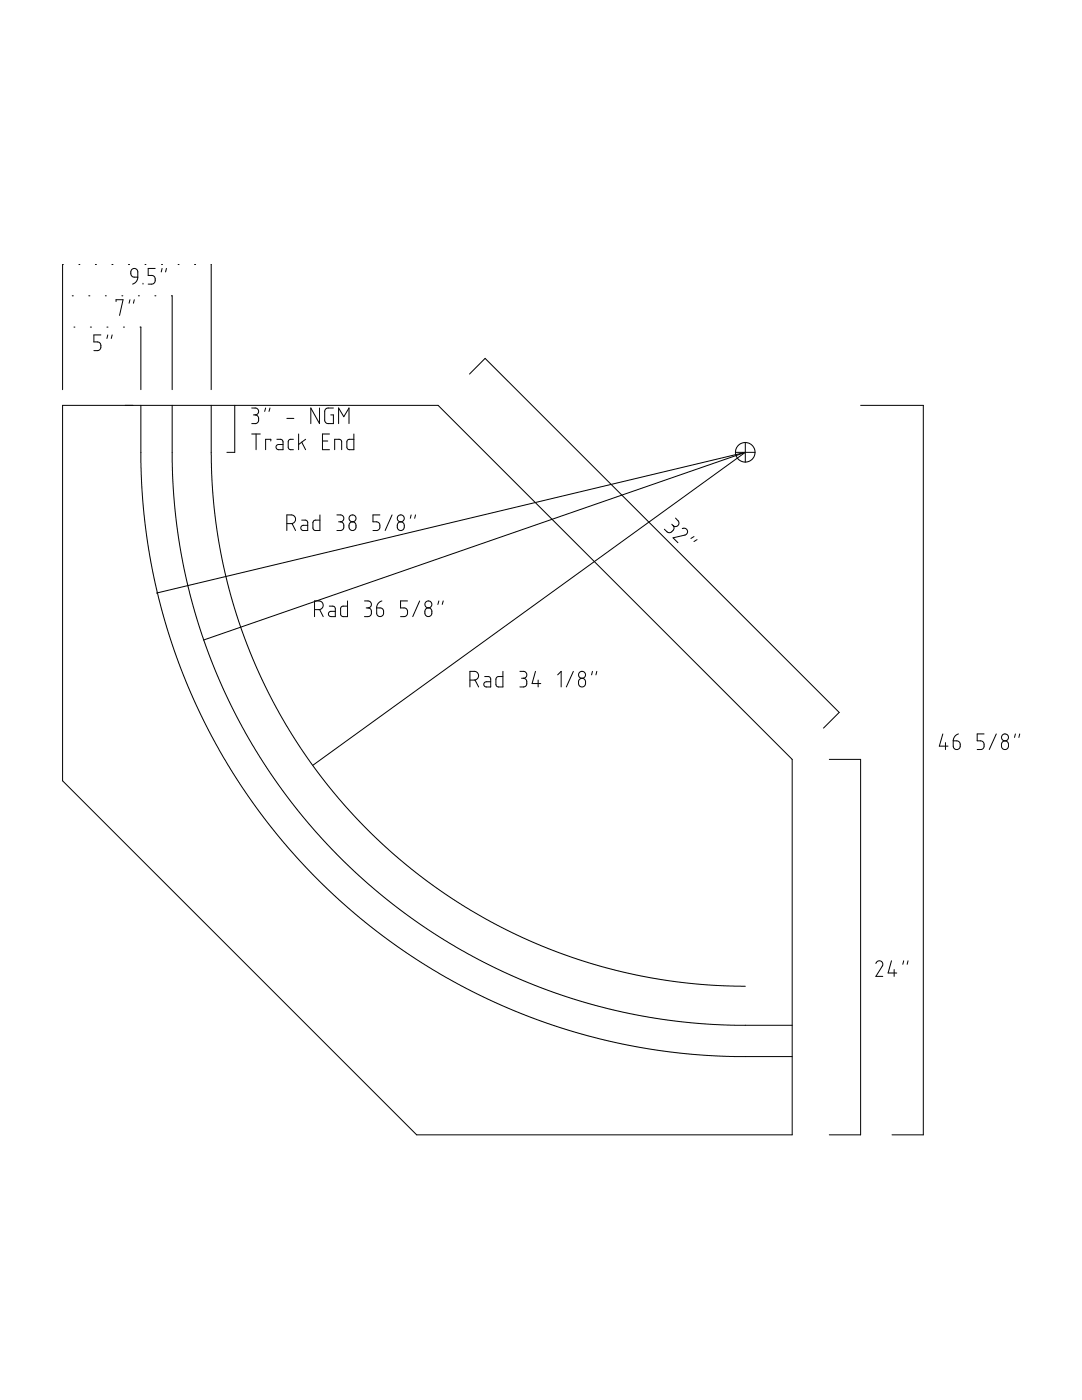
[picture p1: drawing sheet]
<svg xmlns="http://www.w3.org/2000/svg" width="216mm" height="279mm" viewBox="0 0 216 279" stroke-linecap="round" stroke-linejoin="round" font-family="sans-serif">
<g fill="none" stroke="#000" stroke-width=".2">
<path d="M12.6 52.8h-.1v25M14.4 59h.2M15.7 52.8h.2M17.7 59h.2M19 52.8h.2M21 59h.2M22.3 52.8h.2M24.3 59h.2M25.6 52.8h.2M25.9 59.8l-.1 .7M26.3 53.8l.6-.2 .4 .2 .2 .4v1.1h-.8l-.5-.2-.1-.9zM26.8 59.8l-.2 .7"/>
<path d="M27.5 55.3l-.2 .8-.8 .6M27.6 59h.2M28.5 56.5v.2M28.9 52.8h.2M30.9 59h.2M31 53.6h-1.4v1.4h1l.4 .6-.1 .6-.2 .4-1.1 .1M32.2 52.8h.2M32.3 53.6l-.1 .7M33.2 53.6l-.2 .7M34.2 59h.2v18.8M35.5 52.8h.2M38.8 52.8h.2"/>
<path d="M42.1 52.8v25M14.8 65.3h.1M18 65.3h.2M20.1 66.8h-1.4v1.4l1 .1 .3 .3 .1 .3v.6l-.3 .3-1.1 .2M21.3 65.3h.2M21.5 66.8l-.2 .7M22.4 66.8l-.2 .7M23.2 60.2v-.4h1.4l-.7 3.1M24.6 65.3h.2M27.9 65.3h.2v12.5M93.7 74.7l3.1-3.2 70.6 70.7-3.1 3.1M12.5 80.9h74.9l70.7 70.7v74.9h-75l-70.6-70.7z"/>
<path d="M28.1 80.9l.1 15.3 .5 6 .6 5.4 1 5.8 1.4 6.2 1.8 6.4 2.2 6.5 2.2 5.3 2.4 5.4 3.4 6.5 3.4 5.6 3.8 5.6 4.1 5.3 4.3 5 4 4.3 4.3 4 5.3 4.6 5 3.8 4.9 3.4 5 3.1 5.8 3.2 6.2 2.9 6 2.5 6.2 2.1 5.3 1.6 6.9 1.7 6.5 1.1 5.4 .7 6.6 .5 15.4 .2M34.4 80.9v13.7l.4 5.9 .7 5.7 .8 5.3 1.2 5.7 1.8 6.3 1.9 5.8 2 5.2 2.6 5.6 3.1 6 3 5.1 3.1 4.6 4.2 5.7 3.8 4.5 4 4.3 4.5 4.4 5.2 4.4 5 3.8 4.4 3.1 5.4 3.3 5.5 3 5.4 2.5 5.7 2.4 5.8 2 4.8 1.4 6.9 1.7 6.5 1.1 5.8 .7 5.5 .4 14.7 .1M42.1 80.9l.1 13.7 .3 4.9 .6 5 .8 4.9 1.2 5.7 1.3 4.9 1.5 4.8 1.8 4.8 2.1 5.1 2.6 5.1 2.8 5.1 2.7 4.3 3.2 4.5 3.2 4.2 3.8 4.3 3.9 4 4.4 4.2 4.6 3.8 4.2 3.1 5 3.3 5 3 4.8 2.5 4.4 2 4.6 1.8 5.1 1.8 4.7 1.4 6.1 1.5 5.1 .9 5.3 .7 5.7 .5 5.7 .1M46.8 80.9v9.4h-1.5M50.2 81.4h.9l.5 .5-.1 .6-.6 .3M50.2 86.6h1.7M50.6 82.8h.3M50.9 82.8l.4 .1 .2 .3 .1 .9-.5 .4h-.9M51.1 86.6v3.1M53 81.4l-.2 .7M53.9 81.4l-.2 .7M54 88v-.3h-1v2"/>
<path d="M55.2 87.7h.8l.4 .3 .1 1.7h-1l-.3-.1-.1-.5 .1-.3 1.3-.1M57.2 83.5h1.4M58.5 87.7h-.7l-.3 .4 .1 1.4 .3 .2h.6M59.6 86.6v3.1M60.2 88.2l.8 1.5M61 87.7l-1.4 1M63.8 81.4v3.1l-1.8-3.1v3.1M64.3 88h1.1M65.7 86.6h-1.4v3.1h1.4M66.5 81.4h-1.2l-.5 .5v2.1l.3 .5h1.4v-1.7h-.5M66.8 89.7v-2h1l.3 .2 .1 1.8M67.6 84.5v-3.1l1 1.8 1-1.8v3.1"/>
<path d="M70.6 86.6v3.1h-1.1l-.3-.4 .1-1.4 .3-.2h1M146.7 90.3h4M148.7 88.3v3.9M148.7 90.3l-117.5 28.1M148.7 90.3l-108.1 37.4M148.7 90.3l-86.3 62.4M171.7 80.9h12.5v145.6h-6.2M57.2 104.5h1.1l.5-.3 .2-.7-.3-.5-.4-.2h-1.1v3.1M58.3 104.5l.7 1.4M60.2 103.8h.8l.3 .2 .1 1.9h-1l-.3-.2-.1-.5 .2-.3 1.2-.1M63.8 102.8v3.1h-1l-.4-.5 .1-1.3 .4-.3h.9M67.2 102.8h.9l.5 .4-.1 .6-.6 .3"/>
<path d="M67.6 104.1h.3M67.9 104.1l.5 .2 .2 .3v.9l-.5 .4h-.9M69.3 119.9v3.2l-1.1-.1-.2-.3v-1.4l.4-.3h.9M69.8 104.4l.6-.3 .5 .3 .1 .9-.3 .5-.6 .1-.4-.4-.1-.7zM72.7 119.9l.9 .1 .5 .4-.1 .7-.6 .2M75.8 102.8h-1.4v1.3l1 .1 .4 .5v.6l-.3 .4-.3 .2h-.8M76.2 119.9l-.7 .5-.3 .9M78.2 102.8l-1.3 3.1M79.5 104.4l.6-.3 .4 .3 .2 .8-.4 .6-.4 .1-.5-.3-.1-.8zM81.3 119.9h-1.4v1.4l1 .1 .4 .6v.6l-.3 .3-1.1 .2M82 102.8l-.1 .6M82.9 102.8l-.2 .6"/>
<path d="M83.7 119.9l-1.3 3.2M87.6 119.9l-.2 .7M88.4 119.9l-.2 .7M134 104.6l.3 .3M134.3 104.9l.2 .3v.4l-.6 .7h-.6l-.7-.7M134.8 103.4l.6 .7v.5l-.4 .5-.7-.2M136.1 105.5l.5-.1 .4 .2 .2 .4v.3l-.4 .4-2.5 .6 1 1M138.5 107.1l-.6 .4M139.1 107.7l-.6 .4M62.8 121.7h1l.5-.3 .2-.6-.3-.7-.5-.2h-.9v3.2M63.8 121.6l.7 1.5M65.7 121h.9l.3 .4v1.7l-1.2-.1-.2-.4 .2-.5 1.2-.1"/>
<path d="M73.1 121.3h.3M73.4 121.3l.5 .2 .2 .2v.9l-.5 .4-.9 .1M75.2 121.3h.8l.4 .2 .1 .4v.6l-.2 .4-.6 .1-.5-.3zM84.9 121.6l.4-.3 .7 .2 .2 .4v.6l-.2 .4-.5 .2-.6-.3-.1-.8zM93.8 135.7h.9l.4-.1 .4-.6-.2-.7-.5-.3h-1v3.1M94.8 135.7l.7 1.4M96.7 135h.8l.3 .3 .1 1.8-1.2-.1-.2-.5 .2-.3 1.2-.1M100.4 134v3.1l-1.2-.1-.2-.4v-1.3l.4-.3h1M103.7 134h.9l.5 .4-.1 .7-.6 .3M104.1 135.4h.3M104.4 135.4l.7 .3v1l-.5 .4h-.9M106.8 134l-.6 2.4h1.7"/>
<path d="M107.4 135.7v1.4M111.3 134.7l.7-.7v3.1M114.4 134l-1.4 3.1M115.5 135.7l.6-.3 .6 .3 .1 .7-.2 .5-.6 .2-.4-.3-.2-.3zM118.2 134l-.2 .7M119.1 134l-.2 .7M165.5 151.6h6.2v74.9h-6.2M188.1 146.5l-.7 2.4h1.8M188.7 148.2v1.4M190.2 147.8l.9 .1 .4 .2 .1 .9-.3 .4-.5 .2-.4-.3-.2-.4zM191.2 146.5l-.7 .4-.3 .9M196.4 146.5h-1.4v1.3l.9 .1 .5 .5v.6l-.2 .4-.4 .2h-.8"/>
<path d="M198.8 146.5l-1.4 3.1M200 148.1l.5-.3 .6 .3 .1 .9-.2 .4-.6 .2-.4-.3-.2-.8zM202.6 146.5l-.2 .7M203.5 146.5l-.2 .7M174.8 192.3l.3-.4 .2-.2 .5 .1 .3 .3v.6l-1.3 2.2h1.3M177.9 191.7l-.7 2.5h1.7M178.4 193.5v1.4M180.3 191.7l-.2 .7M181.2 191.7l-.2 .7"/>
<circle cx="148.7" cy="90.3" r="1.95"/>
<circle cx="70.3" cy="103.4" r=".69"/>
<circle cx="80" cy="103.4" r=".69"/>
<circle cx="85.5" cy="120.6" r=".7"/>
<circle cx="116.1" cy="134.7" r=".69"/>
<circle cx="200.5" cy="147.2" r=".69"/>
</g>
</svg>
